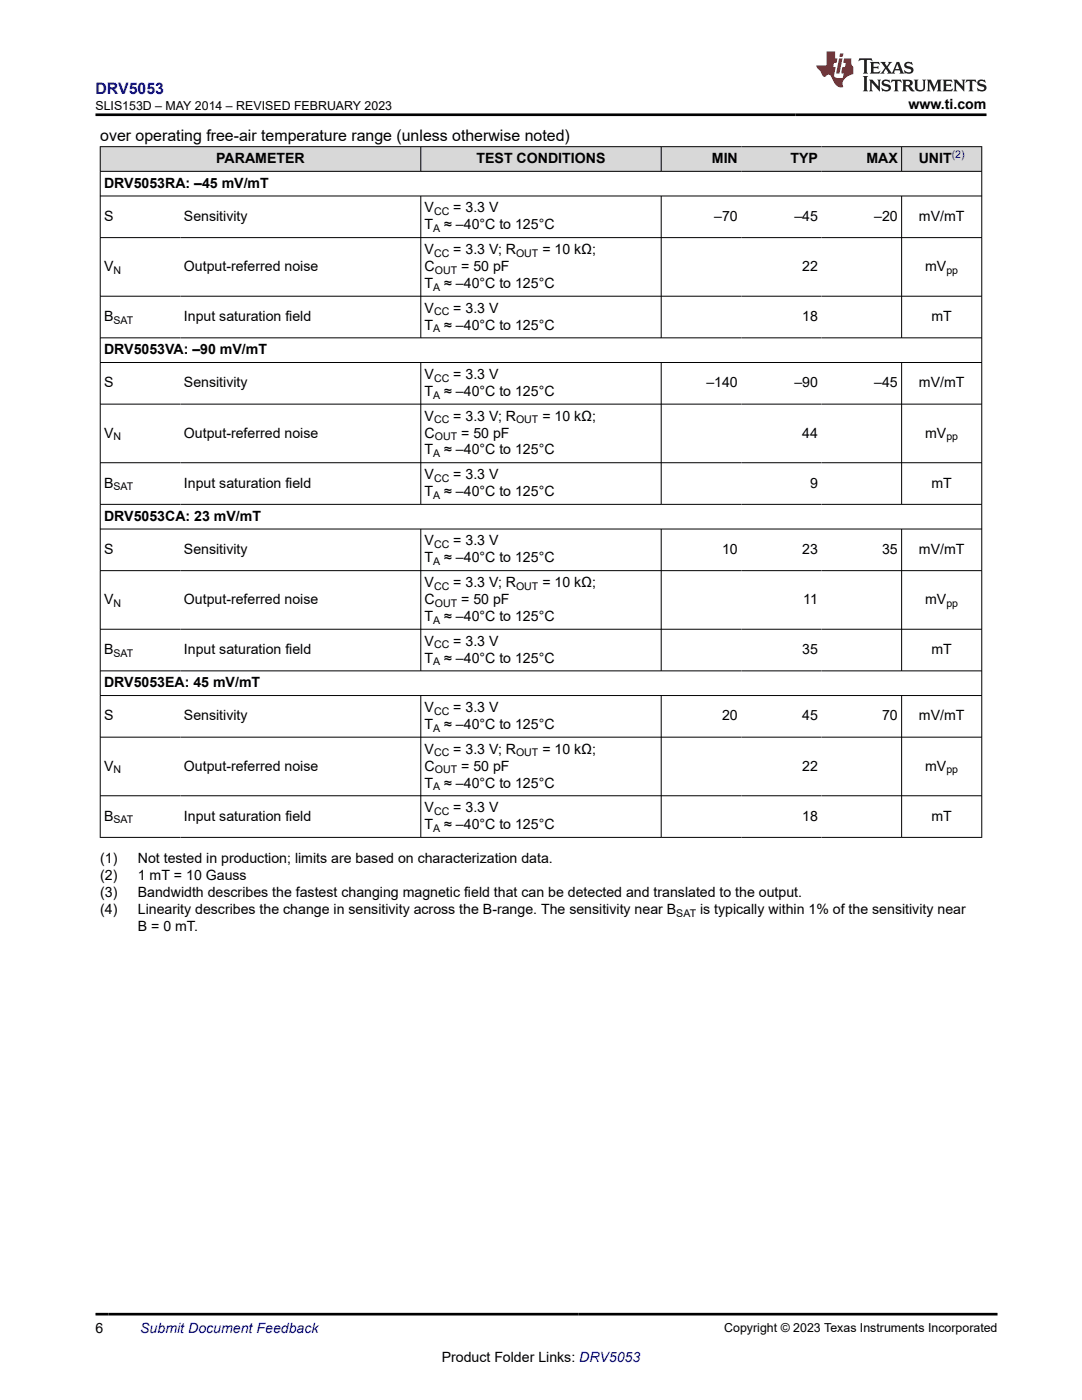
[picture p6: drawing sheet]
<svg xmlns="http://www.w3.org/2000/svg" width="216mm" height="279mm" viewBox="0 0 216 279" stroke-linecap="round" stroke-linejoin="round" font-family="sans-serif">
<defs><g id="words">
<text font-size="3.2" fill="#00f" x="19.1" y="18.7">DRV5053</text>
<text font-size="3.2" x="20" y="28.2">over operating free-air temperature range (unless otherwise noted)</text>
<g font-size="2.8">
<text x="181.3" y="21.8">www.ti.com</text>
<text x="43.2" y="32.5">PARAMETER</text>
<text x="95.1" y="32.5">TEST CONDITIONS</text>
<text x="142" y="32.5">MIN</text>
<text x="157.7" y="32.5">TYP</text>
<text x="172.9" y="32.5">MAX</text>
<text x="183.3" y="32.5">UNIT</text>
<text x="20.8" y="37.5">DRV5053RA: –45 mV/mT</text>
<text x="20.8" y="44.1">S</text>
<text x="36.7" y="44.1">Sensitivity</text>
<text x="84.7" y="42.4">V</text>
<text x="84.7" y="45.8">T</text>
<text x="88.7" y="45.8">≈ –40°C to 125°C</text>
<text x="90.5" y="42.4">= 3.3 V</text>
<text x="142.5" y="44.1">–70</text>
<text x="158.5" y="44.1">–45</text>
<text x="174.4" y="44.1">–20</text>
<text x="183.4" y="44.1">mV/mT</text>
<text x="84.7" y="50.7">V</text>
<text x="90.5" y="50.7">= 3.3 V; R</text>
<text x="108.2" y="50.7">= 10 kΩ;</text>
<text x="20.8" y="54.1">V</text>
<text x="36.7" y="54.1">Output-referred noise</text>
<text x="84.7" y="57.5">T</text>
<text x="84.7" y="54.1">C</text>
<text x="88.7" y="57.5">≈ –40°C to 125°C</text>
<text x="92" y="54.1">= 50 pF</text>
<text x="160.1" y="54.1">22</text>
<text x="184.6" y="54.1">mV</text>
<text x="20.8" y="64.1">B</text>
<text x="36.7" y="64.1">Input saturation field</text>
<text x="84.7" y="62.4">V</text>
<text x="84.7" y="65.8">T</text>
<text x="88.7" y="65.8">≈ –40°C to 125°C</text>
<text x="90.5" y="62.4">= 3.3 V</text>
<text x="160.1" y="64.1">18</text>
<text x="185.9" y="64.1">mT</text>
<text x="20.8" y="70.7">DRV5053VA: –90 mV/mT</text>
<text x="20.8" y="77.3">S</text>
<text x="36.7" y="77.3">Sensitivity</text>
<text x="84.7" y="75.6">V</text>
<text x="90.5" y="75.6">= 3.3 V</text>
<text x="140.9" y="77.3">–140</text>
<text x="158.5" y="77.3">–90</text>
<text x="174.4" y="77.3">–45</text>
<text x="183.4" y="77.3">mV/mT</text>
<text x="84.7" y="79">T</text>
<text x="84.7" y="83.9">V</text>
<text x="88.7" y="79">≈ –40°C to 125°C</text>
<text x="90.5" y="83.9">= 3.3 V; R</text>
<text x="108.2" y="83.9">= 10 kΩ;</text>
<text x="20.8" y="87.3">V</text>
<text x="36.7" y="87.3">Output-referred noise</text>
<text x="84.7" y="87.3">C</text>
<text x="92" y="87.3">= 50 pF</text>
<text x="160.1" y="87.3">44</text>
<text x="184.6" y="87.3">mV</text>
<text x="84.7" y="90.7">T</text>
<text x="84.7" y="95.6">V</text>
<text x="88.7" y="90.7">≈ –40°C to 125°C</text>
<text x="90.5" y="95.6">= 3.3 V</text>
<text x="20.8" y="97.3">B</text>
<text x="36.7" y="97.3">Input saturation field</text>
<text x="84.7" y="99">T</text>
<text x="88.7" y="99">≈ –40°C to 125°C</text>
<text x="161.6" y="97.3">9</text>
<text x="185.9" y="97.3">mT</text>
<text x="20.8" y="103.9">DRV5053CA: 23 mV/mT</text>
<text x="20.8" y="110.5">S</text>
<text x="36.7" y="110.5">Sensitivity</text>
<text x="84.7" y="108.9">V</text>
<text x="84.7" y="112.2">T</text>
<text x="88.7" y="112.2">≈ –40°C to 125°C</text>
<text x="90.5" y="108.9">= 3.3 V</text>
<text x="144.1" y="110.5">10</text>
<text x="160.1" y="110.5">23</text>
<text x="176" y="110.5">35</text>
<text x="183.4" y="110.5">mV/mT</text>
<text x="84.7" y="117.2">V</text>
<text x="90.5" y="117.2">= 3.3 V; R</text>
<text x="108.2" y="117.2">= 10 kΩ;</text>
<text x="20.8" y="120.5">V</text>
<text x="36.7" y="120.5">Output-referred noise</text>
<text x="84.7" y="123.9">T</text>
<text x="84.7" y="120.5">C</text>
<text x="88.7" y="123.9">≈ –40°C to 125°C</text>
<text x="92" y="120.5">= 50 pF</text>
<text x="160.3" y="120.5">11</text>
<text x="184.6" y="120.5">mV</text>
<text x="20.8" y="130.5">B</text>
<text x="36.7" y="130.5">Input saturation field</text>
<text x="84.7" y="128.9">V</text>
<text x="90.5" y="128.9">= 3.3 V</text>
<text x="160.1" y="130.5">35</text>
<text x="185.9" y="130.5">mT</text>
<text x="20.8" y="137.2">DRV5053EA: 45 mV/mT</text>
<text x="84.7" y="132.2">T</text>
<text x="88.7" y="132.2">≈ –40°C to 125°C</text>
<text x="20.8" y="143.8">S</text>
<text x="36.7" y="143.8">Sensitivity</text>
<text x="84.7" y="142.1">V</text>
<text x="90.5" y="142.1">= 3.3 V</text>
<text x="144.1" y="143.8">20</text>
<text x="160.1" y="143.8">45</text>
<text x="176" y="143.8">70</text>
<text x="183.4" y="143.8">mV/mT</text>
<text x="84.7" y="145.5">T</text>
<text x="88.7" y="145.5">≈ –40°C to 125°C</text>
<text x="20.8" y="153.8">V</text>
<text x="36.7" y="153.8">Output-referred noise</text>
<text x="84.7" y="150.4">V</text>
<text x="84.7" y="153.8">C</text>
<text x="90.5" y="150.4">= 3.3 V; R</text>
<text x="92" y="153.8">= 50 pF</text>
<text x="108.2" y="150.4">= 10 kΩ;</text>
<text x="160.1" y="153.8">22</text>
<text x="184.6" y="153.8">mV</text>
<text x="84.7" y="157.2">T</text>
<text x="88.7" y="157.2">≈ –40°C to 125°C</text>
<text x="20.8" y="163.8">B</text>
<text x="36.7" y="163.8">Input saturation field</text>
<text x="84.7" y="162.1">V</text>
<text x="84.7" y="165.5">T</text>
<text x="88.7" y="165.5">≈ –40°C to 125°C</text>
<text x="90.5" y="162.1">= 3.3 V</text>
<text x="160.1" y="163.8">18</text>
<text x="185.9" y="163.8">mT</text>
<text x="20" y="172.3">(1)</text>
<text x="27.5" y="172.3">Not tested in production; limits are based on characterization data.</text>
<text x="20" y="175.7">(2)</text>
<text x="20" y="179">(3)</text>
<text x="27.5" y="175.7">1 mT = 10 Gauss</text>
<text x="27.5" y="179">Bandwidth describes the fastest changing magnetic field that can be detected and translated to the output.</text>
<text x="20" y="182.4">(4)</text>
<text x="27.5" y="182.4">Linearity describes the change in sensitivity across the B-range. The sensitivity near B</text>
<text x="27.5" y="185.8">B = 0 mT.</text>
<text x="139.7" y="182.4">is typically within 1% of the sensitivity near</text>
<text x="19.1" y="266.1">6</text>
<text x="88.1" y="271.7">Product Folder Links: DRV5053</text>
</g>
<text font-size="2.8" fill="#00f" x="28" y="266.1">Submit Document Feedback</text>
<g font-size="2.5">
<text x="19.1" y="21.9">SLIS153D – MAY 2014 – REVISED FEBRUARY 2023</text>
<text x="144.5" y="265.8">Copyright © 2023 Texas Instruments Incorporated</text>
</g>
<text font-size="2.1" fill="#00f" x="189.9" y="31.6">(2)</text>
<g font-size="2.1">
<text x="86.5" y="46.3">A</text>
<text x="86.6" y="43">CC</text>
<text x="86.6" y="51.3">CC</text>
<text x="103" y="51.3">OUT</text>
<text x="22.6" y="54.6">N</text>
<text x="86.5" y="58">A</text>
<text x="86.8" y="54.6">OUT</text>
<text x="188.8" y="54.6">pp</text>
<text x="22.6" y="64.6">SAT</text>
<text x="86.6" y="63">CC</text>
<text x="86.5" y="66.3">A</text>
<text x="86.6" y="76.2">CC</text>
<text x="86.5" y="79.6">A</text>
<text x="22.6" y="87.9">N</text>
<text x="86.6" y="84.5">CC</text>
<text x="86.8" y="87.9">OUT</text>
<text x="103" y="84.5">OUT</text>
<text x="188.8" y="87.9">pp</text>
<text x="86.5" y="91.3">A</text>
<text x="22.6" y="97.9">SAT</text>
<text x="86.5" y="99.6">A</text>
<text x="86.6" y="96.2">CC</text>
<text x="86.5" y="112.8">A</text>
<text x="86.6" y="109.4">CC</text>
<text x="86.6" y="117.7">CC</text>
<text x="103" y="117.7">OUT</text>
<text x="22.6" y="121.1">N</text>
<text x="86.5" y="124.5">A</text>
<text x="86.8" y="121.1">OUT</text>
<text x="188.8" y="121.1">pp</text>
<text x="22.6" y="131.1">SAT</text>
<text x="86.6" y="129.4">CC</text>
<text x="86.5" y="132.8">A</text>
<text x="86.6" y="142.6">CC</text>
<text x="86.5" y="146">A</text>
<text x="22.6" y="154.3">N</text>
<text x="86.6" y="151">CC</text>
<text x="86.8" y="154.3">OUT</text>
<text x="103" y="151">OUT</text>
<text x="188.8" y="154.3">pp</text>
<text x="86.5" y="157.7">A</text>
<text x="22.6" y="164.3">SAT</text>
<text x="86.5" y="166">A</text>
<text x="86.6" y="162.6">CC</text>
<text x="135" y="183">SAT</text>
</g>
</g></defs>
<g fill="#d8d8d8">
<path d="M20 29.3h175.9v4.9h-175.9z" fill-rule="evenodd"/>
<path d="M20.1 29.3h63.8v4.8h-63.8z" fill-rule="evenodd"/>
<path d="M84 29.3h47.9v4.8h-47.9z" fill-rule="evenodd"/>
<path d="M132 29.3h15.9v4.8h-15.9z" fill-rule="evenodd"/>
<path d="M147.9 29.3h16v4.8h-16z" fill-rule="evenodd"/>
<path d="M163.9 29.3h15.9v4.8h-15.9z" fill-rule="evenodd"/>
<path d="M180 29.3h15.8v4.8h-15.8z" fill-rule="evenodd"/>
</g>
<g fill="none" stroke="#000" stroke-width=".2">
<path d="M19.9 29.3h176.1M19.9 34.2h176.1M19.9 39.1h176.1M20 29.2v138M84 29.2v5.1M84 39.1v28.4M131.9 29.2v5.1M131.9 39.1v28.4M179.9 29.2v5.1M179.9 39.1v28.4M195.9 29.2v138M19.9 47.4h176.1"/>
<path d="M19.9 59.1h176.1M19.9 67.4h176.1M19.9 72.3h176.1M84 72.3v28.4M131.9 72.3v28.4M179.9 72.3v28.4M19.9 80.7h176.1M19.9 92.3h176.1M19.9 100.7h176.1M19.9 105.6h176.1M19.9 113.9h176.1M84 105.6v28.3"/>
<path d="M131.9 105.6v28.3M179.9 105.6v28.3M19.9 125.6h176.1M19.9 133.9h176.1M19.9 138.8h176.1M84 138.8v28.4M131.9 138.8v28.4M179.9 138.8v28.4M19.9 147.1h176.1M19.9 158.8h176.1M19.9 167.1h176.1"/>
</g>
<path d="M171.5 11.6l-.2 .6 .5-.2h.6v.1v2.2l-.2 .4h1l-.2-.4v-2.2v-.1h.5l.6 .2-.2-.6zM173.6 12.4l.2 .3v1.6l-.2 .4h1.9l.1-.6a1.08 1.08 0 0 1-1.3 .2v-.7h.6l.4 .2v-.7l-.4 .2h-.6v-.5l.2-.2a1 1 0 0 1 1 .3l-.1-.5zM175.7 12.4l.9 1.1-1 1.2h.9l-.2-.2 .5-.8 .4 .8-.2 .2h1.6l-.2-.2 .2-.5h.9l.1 .5-.1 .2h.9l-.2-.4-.8-1.9h-.5l-.9 2.1-.9-1.1 .9-1h-.8l.2 .2-.4 .6-.4-.6 .2-.2zM179 12.8l.4 1h-.7zM180.7 12.5a.65 .65 0 0 0-.2 .7 .65 .65 0 0 0 .6 .5l.6 .1 .1 .3a.79 .79 0 0 1-.7 .4 .79 .79 0 0 1-.7-.5l.1 .7 .2-.1a.93 .93 0 0 0 1.1 0 .93 .93 0 0 0 .4-.9 1.46 1.46 0 0 0-1.2-.6l-.1-.3a1.09 1.09 0 0 1 1.2 .2l-.2-.6-.1 .1-.5-.2zM172.2 15.2l.2 .4v2.2l-.2 .4h1l-.2-.4v-2.2l.2-.4zM173.4 15.9l.2 .4v1.5l-.2 .4h.8l-.3-.4 .1-1.3 1.6 1.8v-2l.2-.4h-.7l.1 .2 .1 1.1-1.2-1.3zM176.2 16a.65 .65 0 0 0-.2 .8 .65 .65 0 0 0 .6 .4l.6 .2 .1 .2a.79 .79 0 0 1-.7 .4 .79 .79 0 0 1-.7-.5l.1 .7 .2-.1a.93 .93 0 0 0 1.1 .1 .93 .93 0 0 0 .4-1 1.46 1.46 0 0 0-1.2-.5l-.1-.4a1.09 1.09 0 0 1 1.2 .2l-.1-.6-.2 .1-.5-.1zM177.9 15.9l-.1 .6a.63 .63 0 0 1 .8-.3v1.6l-.3 .4h1l-.2-.4v-1.6a.66 .66 0 0 1 .8 .3l-.1-.6zM180 15.9l.2 .4v1.5l-.2 .4h1l-.2-.2-.1-.7h.5l.1 .2a.79 .79 0 0 0 1.2 .6l-1-.9a.61 .61 0 0 0 .6-.6 .61 .61 0 0 0-.5-.7zM180.8 16.2h.1a.47 .47 0 0 1 .5 .1 .47 .47 0 0 1 .1 .5l-.1 .1-.7 .1zM182.3 15.9l.2 .2a2.27 2.27 0 0 0 .4 2 1.04 1.04 0 0 0 1.7-.7v-1.3l.2-.2h-.8l.2 .4v1.1a.6 .6 0 0 1-.6 .6 .6 .6 0 0 1-.6-.6v-1.1l.3-.4zM184.9 15.9l.2 .4v1.5l-.2 .4h.8l-.3-.4v-1.4l.9 1.9 .9-1.9v1.4l-.3 .4h1l-.2-.4v-1.5l.2-.4h-.8l-.7 1.5-.6-1.5zM188.1 15.9l.2 .4v1.5l-.2 .4h1.9l.1-.6a1.09 1.09 0 0 1-1.3 .2v-.7h.6l.4 .2v-.6l-.4 .2h-.6v-.6l.2-.1a1.01 1.01 0 0 1 1 .3l-.1-.6zM190.2 15.9l.3 .4v1.5l-.3 .4h.8l-.2-.4v-1.3l1.6 1.8v-2l.2-.4h-.7l.2 .2v1.1l-1.2-1.3zM192.8 15.9l-.1 .6a.63 .63 0 0 1 .8-.3v1.6l-.3 .4h1l-.2-.4v-1.6a.66 .66 0 0 1 .8 .3l-.1-.6zM195.2 16a.65 .65 0 0 0-.2 .8 .65 .65 0 0 0 .6 .4l.6 .2 .2 .2a.79 .79 0 0 1-.7 .4 .79 .79 0 0 1-.7-.5l.1 .7 .2-.1a.93 .93 0 0 0 1 .1 .93 .93 0 0 0 .5-1 1.46 1.46 0 0 0-1.3-.5v-.4a1.09 1.09 0 0 1 1.2 .2l-.2-.6-.2 .1-.5-.1z" fill="#231f20"/>
<path d="M164.9 10.3v2.7h-2l.1 .4 .8 1a.95 .95 0 0 0 1 .9 .59 .59 0 0 1 .5-.4 .59 .59 0 0 1 .5 .3l.4 .8a1.59 1.59 0 0 0 2.1 1.4 1.61 1.61 0 0 1 1-2.3l1-.3-.1-1.5a1.59 1.59 0 0 1-.3-1.7h-1.5l-.2 .9h.6l-.2 .9h-.5l-.2 .9v.3l.4 .1-.1 .9h-.7a.73 .73 0 0 1-1-.7l.3-1.5h-.5l.1-.9h.5l.2-.9h-.5v-1.3zM167.4 11.6l-.6 3.1h.7l.6-3.1zM167.6 10.7l-.1 .6h.7l.1-.6z" fill="#ed1c24"/>
<path d="M19.1 22.9h177.8M19.1 262.3h179.9" fill="none" stroke="#000" stroke-width=".53"/>
<use href="#words"/>
</svg>
